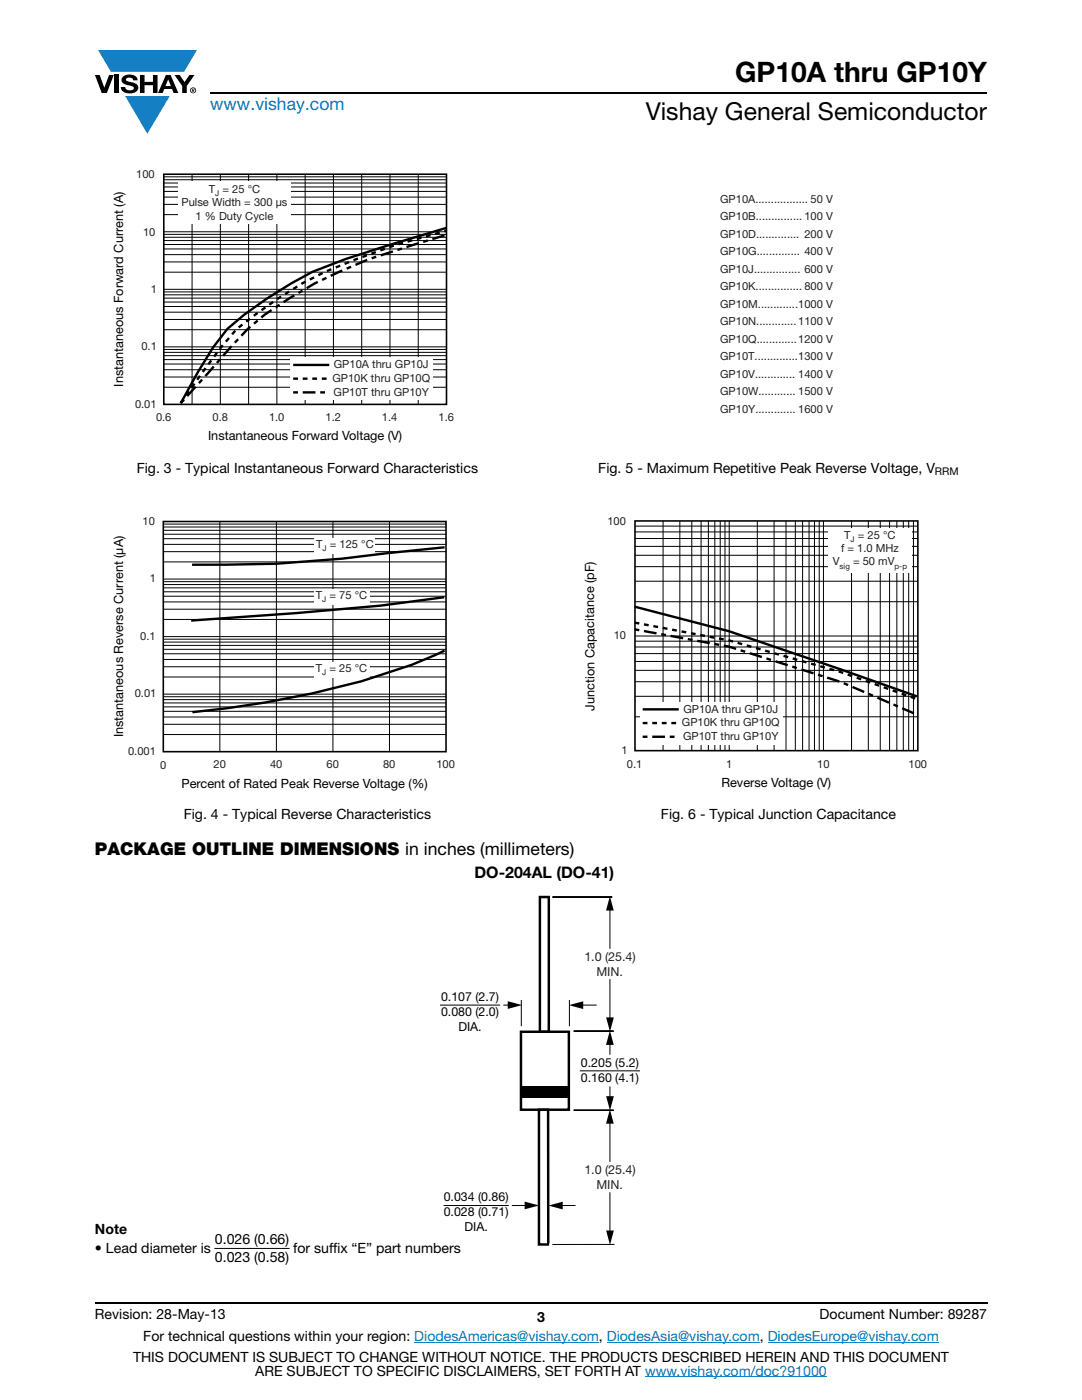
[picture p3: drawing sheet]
<svg xmlns="http://www.w3.org/2000/svg" width="216mm" height="279mm" viewBox="0 0 216 279" stroke-linecap="round" stroke-linejoin="round" font-family="sans-serif">
<defs><g id="words">
<text font-size="5.6" x="146.7" y="16.4">GP10A thru GP10Y</text>
<text font-size="4.9" x="128.8" y="24">Vishay General Semiconductor</text>
<text font-size="3.5" fill="#007ec4" x="42" y="21.9">www.vishay.com</text>
<text font-size="3.5" x="18.9" y="170.7">PACKAGE OUTLINE DIMENSIONS in inches (millimeters)</text>
<text font-size="3.2" x="94.7" y="175.2">DO-204AL (DO-41)</text>
<g font-size="2.8">
<text x="27.3" y="94.3">Fig. 3 - Typical Instantaneous Forward Characteristics</text>
<text x="119.4" y="94.3">Fig. 5 - Maximum Repetitive Peak Reverse Voltage, V</text>
<text x="36.7" y="163.5">Fig. 4 - Typical Reverse Characteristics</text>
<text x="131.9" y="163.5">Fig. 6 - Typical Junction Capacitance</text>
<text x="18.9" y="250">• Lead diameter is</text>
<text x="18.9" y="246.2">Note</text>
<text x="42.9" y="248.2">0.026 (0.66)</text>
<text x="42.9" y="251.9">0.023 (0.58)</text>
<text x="58.5" y="250">for suff</text>
<text x="66.4" y="250">ix “E” part numbers</text>
<text x="18.9" y="263.3">Revision: 28-May-13</text>
<text x="107.2" y="263.8">3</text>
<text x="163.6" y="263.3">Document Number: 89287</text>
<text x="28.6" y="267.7">For technical questions within your region: DiodesAmericas@vishay.com, DiodesAsia@vishay.com, DiodesEurope@vishay.com</text>
<text x="26.5" y="271.7">THIS DOCUMENT IS SUBJECT TO CHANGE WITHOUT NOTICE. THE PRODUCTS DESCRIBED HEREIN AND THIS DOCUMENT</text>
<text x="50.9" y="274.6">ARE SUBJECT TO SPECIFIC DISCLAIMERS, SET FORTH AT www.vishay.com/doc?91000</text>
</g>
<g font-size="2.5">
<text x="24.6" y="77.2" transform="rotate(-90 24.6 77.2)">Instantaneous Forward Current (A)</text>
<text x="41.5" y="87.9">Instantaneous Forward Voltage (V)</text>
<text x="118.6" y="141.8" transform="rotate(-90 118.6 141.8)">Junction Capacitance (pF)</text>
<text x="24.6" y="147.1" transform="rotate(-90 24.6 147.1)">Instantaneous Reverse Current (μA)</text>
<text x="36.2" y="157.2">Percent of Rated Peak Reverse Voltage (%)</text>
<text x="144" y="157.1">Reverse Voltage (V)</text>
<text x="88" y="199.8">0.107 (2.7)</text>
<text x="88" y="202.7">0.080 (2.0)</text>
<text x="91.5" y="205.7">DIA.</text>
<text x="115.9" y="212.9">0.205 (5.2)</text>
<text x="115.9" y="215.9">0.160 (4.1)</text>
<text x="88.5" y="239.8">0.034 (0.86)</text>
<text x="88.5" y="242.7">0.028 (0.71)</text>
<text x="92.7" y="245.7">DIA.</text>
</g>
<g font-size="2.5" fill="#231f20">
<text x="116.6" y="191.8">1.0 (25.4)</text>
<text x="119" y="194.7">MIN.</text>
<text x="116.6" y="234.3">1.0 (25.4)</text>
<text x="119" y="237.2">MIN.</text>
</g>
<g font-size="2.2" fill="#231f20">
<text x="27.2" y="35.5">100</text>
<text x="143.7" y="40.4">GP10A................. 50 V</text>
<text x="28.5" y="47">10</text>
<text x="143.7" y="43.9">GP10B............... 100 V</text>
<text x="143.7" y="47.4">GP10D.............. 200 V</text>
<text x="143.7" y="50.9">GP10G.............. 400 V</text>
<text x="30.1" y="58.5">1</text>
<text x="143.7" y="54.4">GP10J............... 600 V</text>
<text x="143.7" y="57.9">GP10K............... 800 V</text>
<text x="143.7" y="61.4">GP10M.............1000 V</text>
<text x="143.7" y="64.9">GP10N.............1100 V</text>
<text x="28.2" y="69.9">0.1</text>
<text x="143.7" y="68.4">GP10Q.............1200 V</text>
<text x="143.7" y="71.9">GP10T..............1300 V</text>
<text x="66.3" y="76.3">GP10K thru</text>
<text x="66.6" y="73.5">GP10A thru</text>
<text x="78.6" y="76.3">GP10Q</text>
<text x="78.8" y="73.5">GP10J</text>
<text x="143.7" y="75.4">GP10V............. 1400 V</text>
<text x="26.9" y="81.4">0.01</text>
<text x="42.4" y="84">0.8</text>
<text x="53.7" y="84">1.0</text>
<text x="64.9" y="84">1.2</text>
<text x="66.6" y="79">GP10T thru</text>
<text x="76.2" y="84">1.4</text>
<text x="78.6" y="79">GP10Y</text>
<text x="87.5" y="84">1.6</text>
<text x="143.7" y="78.8">GP10W............ 1500 V</text>
<text x="143.7" y="82.3">GP10Y............. 1600 V</text>
<text x="31.1" y="84.1">0.6</text>
<text x="28.4" y="104.7">10</text>
<text x="121.2" y="104.7">100</text>
<text x="29.9" y="116.2">1</text>
<text x="28" y="127.7">0.1</text>
<text x="122.5" y="127.6">10</text>
<text x="26.9" y="139.2">0.01</text>
<text x="136.4" y="142.3">G</text>
<text x="138" y="142.3">P10A thru GP10J</text>
<text x="136.1" y="145">GP10K thru GP10Q</text>
<text x="136.3" y="147.7">GP10T thru GP10Y</text>
<text x="25.6" y="150.7">0.001</text>
<text x="32" y="153.4">0</text>
<text x="42.6" y="153.4">20</text>
<text x="53.9" y="153.3">40</text>
<text x="65.2" y="153.3">60</text>
<text x="76.4" y="153.3">80</text>
<text x="87.1" y="153.4">100</text>
<text x="124" y="150.5">1</text>
<text x="125.1" y="153.2">0.1</text>
<text x="144.9" y="153.2">1</text>
<text x="163.1" y="153.2">10</text>
<text x="181.3" y="153.2">100</text>
</g>
<g font-size="2.2" fill="#211e1e">
<text x="36.2" y="41.2">Pulse Width = 300 μs</text>
<text x="41.7" y="38.5">T</text>
<text x="44.4" y="38.5">= 25 °C</text>
<text x="39" y="43.9">1 % Duty Cycle</text>
<text x="168.5" y="107.5">T</text>
<text x="171.2" y="107.5">= 25 °C</text>
<text x="63.1" y="109.3">T = 125 °C</text>
<text x="166.2" y="112.8">V</text>
<text x="167.8" y="110.2">f = 1.0 MHz</text>
<text x="170.2" y="112.8">= 50 mV</text>
<text x="63" y="119.6">T = 75 °C</text>
<text x="63" y="134.1">T = 25 °C</text>
</g>
<text font-size="2.1" x="186.6" y="94.8">RRM</text>
<g font-size="1.6" fill="#211e1e">
<text x="42.9" y="39.2">J</text>
<text x="64.4" y="109.9">J</text>
<text x="167.5" y="113.5">sig</text>
<text x="169.7" y="108.1">J</text>
<text x="178.5" y="113.5">p-p</text>
<text x="64.3" y="120.2">J</text>
<text x="64.3" y="134.8">J</text>
</g>
</g></defs>
<g fill="#147fc3">
<path d="M19.6 10h19.7l-2.6 4.3h-1.1h-13.5z"/>
<path d="M25 19.2h8.9l-4.5 7.5z"/>
</g>
<g fill="#000">
<path d="M18.9 15h1l.9 2.5 1-2.5h.9l-1.4 3.6h-1zM22.9 15h.9v3.6h-.9zM24.6 15.3a2.1 2.1 0 0 1 2.8 .3l.1 .4h-.9a.79 .79 0 0 0-.7-.5 .79 .79 0 0 0-.8 .4l.3 .3 1 .2a1.08 1.08 0 0 1 1.2 1 1.08 1.08 0 0 1-1.1 1.2 1.73 1.73 0 0 1-2.4-1.2h.9a.96 .96 0 0 0 .8 .6 .96 .96 0 0 0 .9-.4 1.31 1.31 0 0 0-1.2-.6 1.03 1.03 0 0 1-1.1-.6 1.03 1.03 0 0 1 .2-1.1zM27.9 15h.9v1.3h1.7v-1.3h.9v3.6h-.9v-1.6h-1.7v1.6h-.9zM34.8 15h1.1l.9 1.4 1-1.4h1l-1.5 2.2v1.4h-.9v-1.4z"/>
<path d="M33.6 15.9l.5 1.3h-1.1zM33.1 15l-1.6 3.6h1l.3-.8h1.5l.3 .8h1l-1.6-3.6z"/>
<path d="M38.4 17.8h.2v.2h-.2zM38.3 17.7v.7h.1v-.3l.4 .3-.2-.3 .2-.2-.1-.2z"/>
<path d="M38.1 18a.46 .46 0 0 1 .9 0 .46 .46 0 0 1-.9 0zM37.9 18a.6 .6 0 0 0 1.2 0 .6 .6 0 0 0-1.2 0z"/>
</g>
<path d="M42 18.6h155M18.9 260h178.1" fill="none" stroke="#000" stroke-width=".36"/>
<path d="M82.7 267.9h36.8M121.1 267.9h30.5M128.7 274.8h36.3M153.2 267.9h34.1" fill="none" stroke="#007ec4" stroke-width=".2"/>
<path d="M22.4 33.7h68.2v54.7h-68.2z" fill="#fff"/>
<g fill="none" stroke="#000" stroke-width=".2">
<path d="M32.7 39.3h56.4M32.7 38.2h56.4M32.7 35.9h56.4M32.7 36.5h56.4M32.7 37.3h56.4M32.7 35.3h56.4M38.3 34.8v45.9M44 34.8v45.9M49.6 34.8v45.9M55.2 34.8v45.9M60.9 34.8v45.9M66.5 34.8v45.9"/>
<path d="M72.2 34.8v45.9M77.8 34.8v45.9M83.5 34.8v45.9M32.7 58.8h56.4M32.7 59.5h56.4M32.7 58.3h56.4M32.7 57.7h56.4M32.7 54.3h56.4M32.7 52.3h56.4M32.7 50.8h56.4M32.7 49.7h56.4M32.7 47.4h56.4"/>
<path d="M32.7 48h56.4M32.7 48.8h56.4M32.7 46.8h56.4M32.7 46.3h56.4M32.7 42.8h56.4M32.7 40.8h56.4M32.7 77.3h56.4M32.7 75.2h56.4M32.7 73.8h56.4M32.7 72.7h56.4M32.7 70.3h56.4M32.7 71h56.4"/>
<path d="M32.7 71.8h56.4M32.7 69.7h56.4M32.7 69.2h56.4M32.7 65.8h56.4M32.7 63.8h56.4M32.7 62.3h56.4M32.7 61.2h56.4M32.7 60.3h56.4"/>
</g>
<path d="M32.7 34.8h56.4v45.9h-56.4z" fill="none" stroke="#000" stroke-width=".32"/>
<path d="M89.1 45.5l-11.5 3.4-8.7 2.8-6.5 2.5a83.3 83.3 0 0 0-17 11.4l-2.9 3.8-3 4.9-3.4 6.2" fill="none" stroke="#000" stroke-width=".48"/>
<path d="M36.1 80.5l8-11.1 3.1-3.8a88.3 88.3 0 0 1 17.7-11.4l6.2-2.5 7.8-2.8 10.2-2.9" fill="none" stroke="#000" stroke-width=".48" stroke-dasharray="1 1" stroke-linecap="butt"/>
<path d="M36.1 80.5l13.3-14.9 3.4-2.8a88.8 88.8 0 0 1 29.5-13.9l6.8-2" fill="none" stroke="#000" stroke-width=".48" stroke-dasharray="1 1 2.5 1" stroke-linecap="butt"/>
<g fill="#fff">
<path d="M58 71.3h28.3v8.5h-28.3z"/>
<path d="M58.5 72.8h7.2z"/>
</g>
<path d="M58.5 72.8h7.2" fill="none" stroke="#000" stroke-width=".48"/>
<path d="M58.5 75.6h7.2z" fill="#fff"/>
<path d="M58.5 75.6h7.2" fill="none" stroke="#000" stroke-width=".48" stroke-dasharray="1 1" stroke-linecap="butt"/>
<path d="M58.5 78.3h7.2z" fill="#fff"/>
<path d="M58.5 78.3h7.2" fill="none" stroke="#000" stroke-width=".48" stroke-dasharray="1 1 2.5 1" stroke-linecap="butt"/>
<g fill="#fff">
<path d="M35.5 36.2h22.5v8.6h-22.5z"/>
<path d="M22.4 102.9h68.4v54.9h-68.4z"/>
</g>
<g fill="none" stroke="#000" stroke-width=".2">
<path d="M32.6 119h56.4M32.6 116.7h56.4M32.6 117.3h56.4M32.6 118.1h56.4M32.6 116.1h56.4M32.6 115.6h56.4M32.6 112.1h56.4M32.6 110.1h56.4M32.6 108.6h56.4M32.6 107.5h56.4M32.6 105.2h56.4M32.6 105.8h56.4"/>
<path d="M32.6 106.6h56.4M32.6 104.6h56.4M43.9 104.1v45.9M55.2 104.1v45.9M66.4 104.1v45.9M77.7 104.1v45.9M32.6 139.6h56.4M32.6 139h56.4M32.6 138.5h56.4M32.6 135.1h56.4M32.6 133.1h56.4M32.6 131.6h56.4"/>
<path d="M32.6 130.5h56.4M32.6 128.1h56.4M32.6 128.8h56.4M32.6 129.6h56.4M32.6 127.6h56.4M32.6 127h56.4M32.6 123.6h56.4M32.6 121.6h56.4M32.6 120.1h56.4M32.6 146.6h56.4M32.6 144.5h56.4M32.6 143.1h56.4"/>
<path d="M32.6 142h56.4M32.6 140.3h56.4M32.6 141.1h56.4"/>
</g>
<path d="M32.6 104.1h56.4v45.9h-56.4z" fill="none" stroke="#000" stroke-width=".32"/>
<g fill="#fff">
<path d="M62.8 107.3h12.1v3.2h-12.1z"/>
<path d="M62.6 132.2h11.1v3.2h-11.1z"/>
<path d="M62.6 117.6h11.1v3.2h-11.1z"/>
</g>
<path d="M88.6 119.2l-12.7 1.7-16.8 1.5-21 1.4M88.7 109.2l-11.3 1.2a235.2 235.2 0 0 1-39.1 2.3M88.7 129.8l-1.9 .9a142 142 0 0 1-33.8 9.5l-7.6 1.1-7 .8" fill="none" stroke="#000" stroke-width=".48"/>
<g fill="#fff">
<path d="M143.7 38.6h22.5v44.2h-22.5z"/>
<path d="M116.5 102.9h68.5v54.8h-68.5z"/>
</g>
<g fill="none" stroke="#000" stroke-width=".2">
<path d="M126.7 116h56.4M126.7 113.1h56.4M126.7 110.8h56.4M126.7 106.2h56.4M126.7 107.5h56.4M126.7 109h56.4M126.7 105h56.4M132.3 104v45.7M135.7 104v45.7M138 104v45.7M139.9 104v45.7M141.3 104v45.7"/>
<path d="M142.6 104v45.7M143.7 104v45.7M144.7 104v45.7M145.5 104v45.7M151.1 104v45.7M154.5 104v45.7M156.8 104v45.7M158.7 104v45.7M160.2 104v45.7M161.4 104v45.7M162.5 104v45.7M163.5 104v45.7"/>
<path d="M164.3 104v45.7M169.9 104v45.7M173.3 104v45.7M175.6 104v45.7M177.5 104v45.7M179 104v45.7M180.2 104v45.7M181.3 104v45.7M182.3 104v45.7M126.7 139h56.4M126.7 136.1h56.4M126.7 133.8h56.4"/>
<path d="M126.7 129.1h56.4M126.7 130.4h56.4M126.7 132h56.4M126.7 128h56.4M126.7 126.9h56.4M126.7 120.1h56.4M126.7 143.1h56.4"/>
</g>
<path d="M126.7 104h56.4v45.8h-56.4z" fill="none" stroke="#000" stroke-width=".32"/>
<g fill="#fff">
<path d="M165.3 105.4h16.6v8.8h-16.6z"/>
<path d="M127.7 140h28.4v8.6h-28.4z"/>
<path d="M128.2 141.6h7.2z"/>
</g>
<path d="M128.2 141.6h7.2" fill="none" stroke="#000" stroke-width=".48"/>
<path d="M128.2 144.3h7.2z" fill="#fff"/>
<path d="M128.2 144.3h7.2" fill="none" stroke="#000" stroke-width=".48" stroke-dasharray="1 1" stroke-linecap="butt"/>
<path d="M128.2 147h7.2z" fill="#fff"/>
<path d="M126.6 125.6l18.8 3.4 22.4 7.1 15.2 6.5M128.2 147h7.2" fill="none" stroke="#000" stroke-width=".48" stroke-dasharray="1 1 2.5 1" stroke-linecap="butt"/>
<path d="M126.6 121.1l18.8 4.9 22.4 7.6 15.1 5.4" fill="none" stroke="#000" stroke-width=".48"/>
<path d="M126.6 124.3l18.8 3.5 22.4 6.3 15.1 5.4" fill="none" stroke="#000" stroke-width=".48" stroke-dasharray="1 1" stroke-linecap="butt"/>
<g fill="#fff">
<path d="M18.9 172.6h108.8v79.9h-108.8z"/>
<path d="M107.7 179h1.8v26.9h-1.8z"/>
</g>
<path d="M107.7 179h1.8v26.9h-1.8z" fill="none" stroke="#000" stroke-width=".49"/>
<path d="M104 205.9h9.5v15.6h-9.5z" fill="#fff"/>
<path d="M104 205.9h9.5v15.6h-9.5z" fill="none" stroke="#000" stroke-width=".49"/>
<path d="M114.5 205.8h7.9h-7.9" fill="none" stroke="#000" stroke-width=".2"/>
<path d="M107.5 221.5h1.9v26.7l.2 .2h-2.1z" fill="#fff"/>
<path d="M109.4 248.2v-26.7h-1.9v26.9h2.1" fill="none" stroke="#000" stroke-width=".49"/>
<path d="M113.5 200.6l2.9-.8v1.6zM121.7 178.9l.8 2.8h-1.6zM101.3 199.8l2.9 .8-2.9 .8zM104 216.8h9.5v2.2h-9.5zM120.9 203h1.6l-.8 2.9zM120.9 218.8h1.6l-.8 2.8zM121.7 205.7l.8 2.8h-1.6zM109.4 240.6l2.9-.8v1.6zM121.7 221.4l.8 2.9h-1.6zM104.7 239.8l2.9 .8-2.9 .7zM120.9 245.6h1.6l-.8 2.8z" fill="#000"/>
<g fill="none" stroke="#000" stroke-width=".2">
<path d="M110.2 179h12h-12M104 199.6v5.2M113.6 199.6v5.2M121.7 181.2v8.1M121.7 195.5v8.1M87.8 200.6h12M100.5 200.6h1.3M115.7 213.7h12M115.8 200.6h3.2M121.7 208v2.5M121.7 216.8v2.5M114.5 221.6h7.9h-7.9"/>
<path d="M121.7 223.7v8.1M121.7 238v8.1M42.8 249.2h15M88.5 240.6h13M102.2 240.6h3M111.8 240.6h3M122.6 248.4h-12.4"/>
</g>
<use href="#words"/>
</svg>
